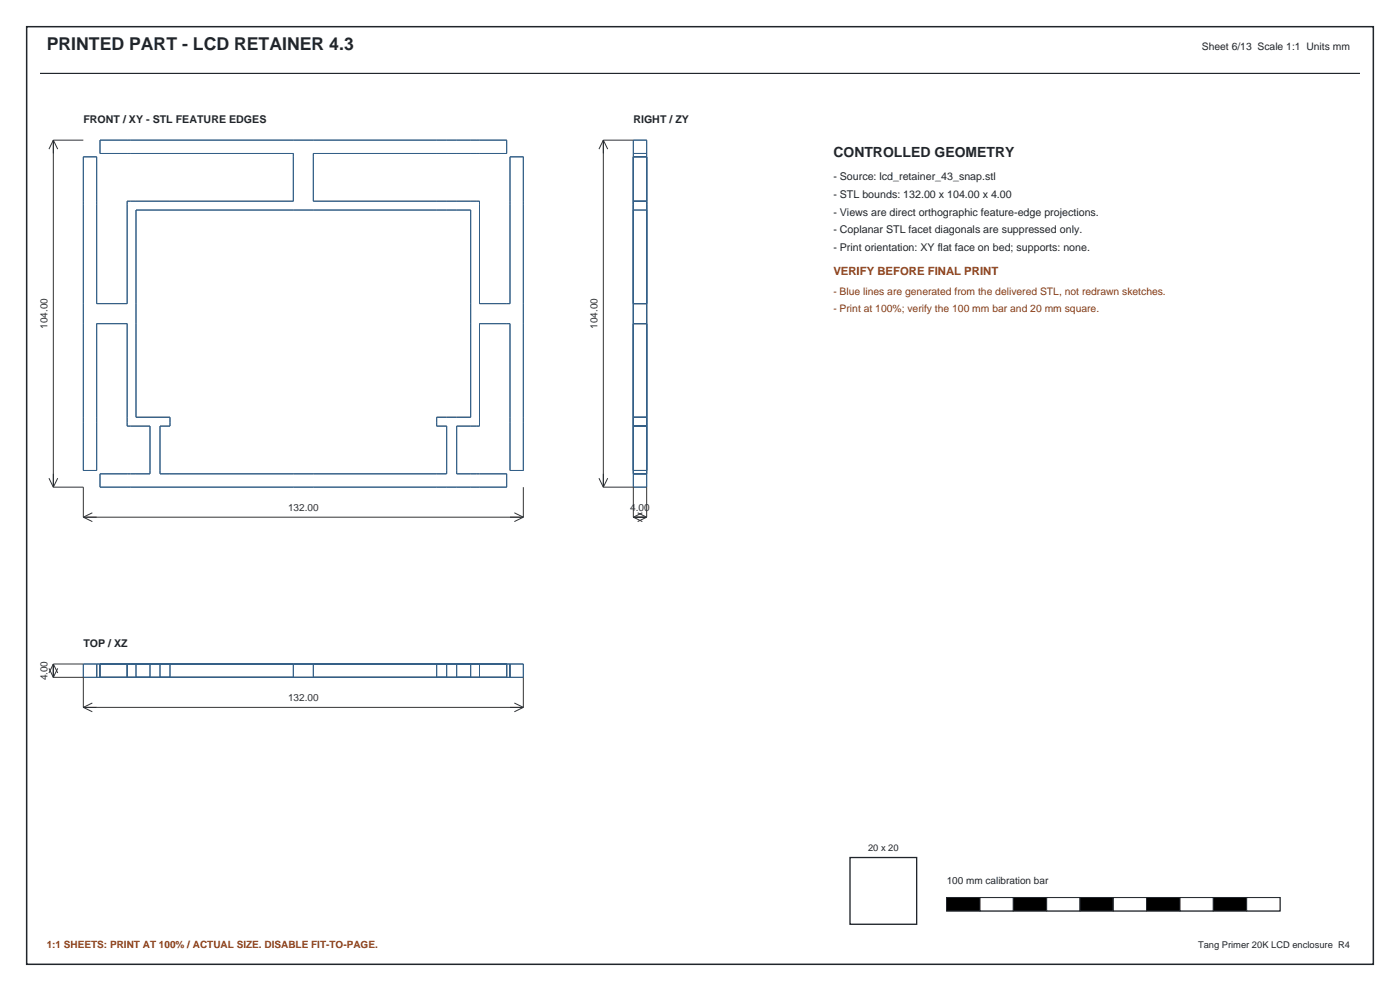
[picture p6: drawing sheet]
<svg xmlns="http://www.w3.org/2000/svg" width="420mm" height="297mm" viewBox="0 0 420 297" stroke-linecap="round" stroke-linejoin="round" font-family="sans-serif">
<defs><g id="words">
<text font-size="5.3" fill="#20252b" x="14" y="15">PRINTED PART - LCD RETAINER 4.3</text>
<text font-size="4.2" fill="#20252b" x="250" y="47">CONTROLLED GEOMETRY</text>
<text font-size="3.4" fill="#8a3b12" x="250" y="82.5">VERIFY BEFORE FINAL PRINT</text>
<g font-size="3.2" fill="#20252b">
<text x="25" y="37">FRONT / XY - STL FEATURE EDGES</text>
<text x="190" y="37">RIGHT / ZY</text>
<text x="250" y="54">- Source: lcd_retainer_43_snap.stl</text>
<text x="250" y="59.3">- STL bounds: 132.00 x 104.00 x 4.00</text>
<text x="250" y="64.6">- Views are direct orthographic feature-edge projections.</text>
<text x="250" y="69.9">- Coplanar STL facet diagonals are suppressed only.</text>
<text x="250" y="75.2">- Print orientation: XY flat face on bed; supports: none.</text>
<text x="25" y="194">TOP / XZ</text>
</g>
<text font-size="3.1" fill="#20252b" x="360.5" y="15">Sheet 6/13 Scale 1:1 Units mm</text>
<g font-size="3.1" fill="#8a3b12">
<text x="250" y="88.5">- Blue lines are generated from the delivered STL, not redrawn sketches.</text>
<text x="250" y="93.5">- Print at 100%; verify the 100 mm bar and 20 mm square.</text>
</g>
<g font-size="3" fill="#333">
<text x="14.2" y="98.6" transform="rotate(-90 14.2 98.6)">104.00</text>
<text x="179.2" y="98.6" transform="rotate(-90 179.2 98.6)">104.00</text>
<text x="86.4" y="153.2">132.00</text>
<text x="189.1" y="153.2">4.00</text>
<text x="14.2" y="203.9" transform="rotate(-90 14.2 203.9)">4.00</text>
<text x="86.4" y="210.2">132.00</text>
</g>
<text font-size="3" fill="#20252b" x="284" y="265">100 mm calibration bar</text>
<text font-size="3" fill="#8a3b12" x="14" y="284">1:1 SHEETS: PRINT AT 100% / ACTUAL SIZE. DISABLE FIT-TO-PAGE.</text>
<g font-size="2.8" fill="#20252b">
<text x="260.4" y="255">20 x 20</text>
<text x="359.4" y="284">Tang Primer 20K LCD enclosure R4</text>
</g>
</g></defs>
<path d="M8 8h404v281h-404z" fill="none" stroke="#20252b" stroke-width=".45"/>
<path d="M12 22h396" fill="none" stroke="#20252b" stroke-width=".35"/>
<g fill="none" stroke="#335f87" stroke-width=".3">
<path d="M25 47h4v44h9.1v-30.7h49.9v-14.3h-58v-4h122v4h-58v14.3h49.9v30.7h9.1v-44h4v94h-4v-44h-9.1v30.7h-6.9v14.3h15v4h-122v-4h15v-14.3h-6.9v-30.7h-9.1v44h-4zM190 47h4M190 42h4v104h-4zM190 46h4M40.8 63h100.4v62.1h-10.2v2.6h3v14.3h-86v-14.3h3v-2.6h-10.2zM190 60.3h4M190 63h4M190 97h4M190 91h4M190 127.7h4M190 125.1h4M190 141h4"/>
<path d="M190 142h4M25 199h132v4h-132zM29 199v4M30 199v4M38.1 199v4M40.8 199v4M45 199v4M48 199v4M51 199v4M88 199v4M94 199v4M131 199v4"/>
<path d="M134 199v4M137 199v4M141.2 199v4M143.9 199v4M152 199v4M153 199v4"/>
</g>
<g fill="none" stroke="#333" stroke-width=".3">
<path d="M16 42h9M16 42v104M16 42l1.3 2.7M16 42l-1.3 2.7M181 42h9M181 42v104M181 42l1.3 2.7M181 42l-1.3 2.7M14.7 143.3l1.3 2.7M16 146h9v9M17.3 143.3l-1.3 2.7M25 155h132"/>
<path d="M25 155l2.7 1.3M27.7 153.7l-2.7 1.3M154.3 153.7l2.7 1.3M157 146v9M157 155l-2.7 1.3M179.7 143.3l1.3 2.7M181 146h9v9M182.3 143.3l-1.3 2.7M190 155h4M190 155l2.7 1.3M191.3 153.7l2.7 1.3M192.7 153.7l-2.7 1.3"/>
<path d="M194 146v9M194 155l-2.7 1.3M16 199v4M16 199h9M16 199l1.3 2.7M16 199l-1.3 2.7M14.7 200.3l1.3 2.7M16 203h9v9M17.3 200.3l-1.3 2.7M25 212h132M25 212l2.7 1.3M27.7 210.7l-2.7 1.3"/>
<path d="M154.3 210.7l2.7 1.3M157 203v9M157 212l-2.7 1.3"/>
</g>
<path d="M284 269h100v4h-100z" fill-rule="evenodd" fill="#fff" stroke="#20252b" stroke-width=".35"/>
<path d="M284 269h10v4h-10z" fill-rule="evenodd" fill="#000" stroke="#20252b" stroke-width=".3"/>
<path d="M294 269h10v4h-10z" fill-rule="evenodd" fill="#fff" stroke="#20252b" stroke-width=".3"/>
<path d="M304 269h10v4h-10z" fill-rule="evenodd" fill="#000" stroke="#20252b" stroke-width=".3"/>
<path d="M314 269h10v4h-10z" fill-rule="evenodd" fill="#fff" stroke="#20252b" stroke-width=".3"/>
<path d="M324 269h10v4h-10z" fill-rule="evenodd" fill="#000" stroke="#20252b" stroke-width=".3"/>
<path d="M334 269h10v4h-10z" fill-rule="evenodd" fill="#fff" stroke="#20252b" stroke-width=".3"/>
<path d="M344 269h10v4h-10z" fill-rule="evenodd" fill="#000" stroke="#20252b" stroke-width=".3"/>
<path d="M354 269h10v4h-10z" fill-rule="evenodd" fill="#fff" stroke="#20252b" stroke-width=".3"/>
<path d="M364 269h10v4h-10z" fill-rule="evenodd" fill="#000" stroke="#20252b" stroke-width=".3"/>
<path d="M374 269h10v4h-10z" fill-rule="evenodd" fill="#fff" stroke="#20252b" stroke-width=".3"/>
<path d="M255 257h20v20h-20z" fill="none" stroke="#20252b" stroke-width=".4"/>
<use href="#words"/>
</svg>
